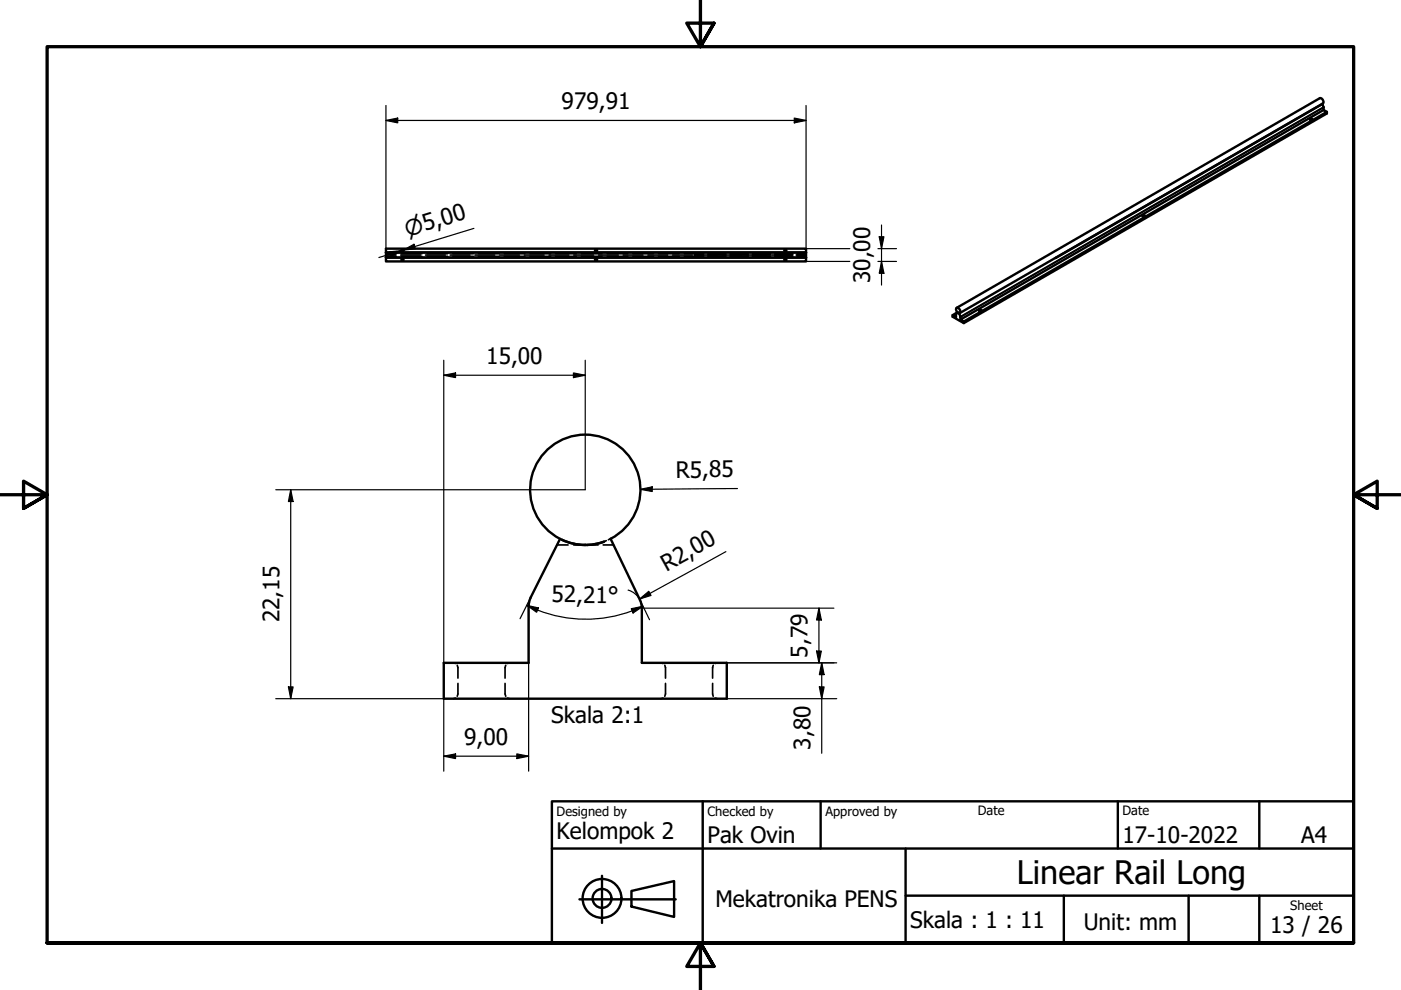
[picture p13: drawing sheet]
<svg xmlns="http://www.w3.org/2000/svg" width="297mm" height="210mm" viewBox="0 0 297 210" stroke-linecap="round" stroke-linejoin="round" font-family="sans-serif">
<defs><g id="words">
<text font-size="6.9" x="215.6" y="187.4">Linear Rail Long</text>
<g font-size="4.8">
<text x="119.1" y="23.1">979,91</text>
<text x="184.5" y="60.1" transform="rotate(-90 184.5 60.1)">30,00</text>
<text x="103.1" y="77.2">15,00</text>
<text x="143.3" y="101.3">R5,85</text>
<text x="141.3" y="121.2" transform="rotate(-29 141.3 121.2)">R2,00</text>
<text x="59.2" y="132" transform="rotate(-90 59.2 132)">22,15</text>
<text x="116.9" y="127.7">52,21°</text>
<text x="171.2" y="139.4" transform="rotate(-90 171.2 139.4)">5,79</text>
<text x="116.9" y="153.2">Skala 2:1</text>
<text x="98.4" y="157.9">9,00</text>
<text x="171.8" y="159" transform="rotate(-90 171.8 159)">3,80</text>
<text x="118" y="177.9">Kelompok 2</text>
<text x="150" y="178.8">Pak Ovin</text>
<text x="238" y="178.8">17-10-2022</text>
<text x="275.9" y="178.7">A4</text>
<text x="151.7" y="192.4">Mekatronika PENS</text>
<text x="193" y="196.7">Skala : 1 : 11</text>
<text x="229.8" y="197.1">Unit: mm</text>
<text x="269.3" y="197.9">13 / 26</text>
</g>
<text font-size="4.6" x="86.4" y="50.2" transform="rotate(-17 86.4 50.2)">⌀5,00</text>
<g font-size="2.7">
<text x="118" y="173">Designed by</text>
<text x="150" y="173">Checked by</text>
<text x="175" y="173">Approved by</text>
<text x="207.3" y="172.9">Date</text>
<text x="238" y="172.9">Date</text>
<text x="273.6" y="193">Sheet</text>
</g>
</g></defs>
<!-- layer: Hidden (ISO) -->
<g fill="none" stroke="#000" stroke-width=".36">
<path d="M81.8 54.3h2.2M81.8 54.1h2.1M81.8 53.8h2.2M85 54.1h4.2M85.1 54.3h4.4M85.1 53.8h4.4M90.2 54.1h4.2M90.6 54.3h4.3M90.6 53.8h4.3M95.4 54.1h4.2M96 54.3h4.4M96 53.8h4.4"/>
<path d="M100.7 54.1h4.2M101.5 54.3h4.3M101.5 53.8h4.3M105.9 54.1h4.2M106.9 54.3h4.4M106.9 53.8h4.4M111.2 54.1h4.2M112.4 54.3h4.3M112.4 53.8h4.3M116.4 54.1h4.2M117.8 54.3h4.4M117.8 53.8h4.4"/>
<path d="M121.6 54.1h4.2M123.3 54.3h4.3M123.3 53.8h4.3M126.9 54.1h4.2M128.7 54.3h4.4M128.7 53.8h4.4M132.1 54.1h4.2M134.2 54.3h4.3M134.2 53.8h4.3M137.4 54.1h4.2M139.6 54.3h4.4M139.6 53.8h4.4"/>
<path d="M142.6 54.1h4.2M145.1 53.8h4.1M147.3 53.8v.1M147.3 54.3h.1M147.3 54.1h16M147.3 53.9h1.9M147.3 54v.2M147.3 54.2v.1M149.2 54.3h-4.1M150.1 54.3h3.8M150.1 53.8h3.8M150.1 53.9h3.8"/>
<path d="M154.8 54.3h3.8M154.8 53.8h3.8M154.8 53.9h3.8M159.6 54.3h3.7M159.6 53.8h3.7M159.6 53.9h3.7M164.3 54.3h3.8M164.3 53.8h3.8M164.3 53.9h3.8M168.1 54.1h-4.5M168.8 54.1h2.1M169 54.3h1.9"/>
<path d="M169 53.8h1.9M169 53.9h1.9M118.1 115.5h2.3M118.7 114.3h.2M119 114.4h.1M121.6 115.5h2.4M124.6 115.5h2.2M127.9 115.5h2.2M128.5 114.6l-.4 .2M129.5 114.2l-.5 .2M96.1 140.5l.5 .2M96.6 148l-.5 .1"/>
<path d="M96.9 141l.2 .5v2.3M97.1 144.9v2.2l-.2 .5M107.1 144.9v2.2l.1 .5M107.2 141l-.1 .5v2.3M107.6 148l.5 .1M108.1 140.5l-.5 .2M140.1 140.5l.5 .2M140.6 148l-.5 .1M140.9 141l.2 .5v2.3M141.1 144.9v2.2l-.2 .5M151.1 144.9l.1 2.7M151.2 141l-.1 2.8"/>
<path d="M151.6 148l.5 .1M152.1 140.5l-.5 .2"/>
</g>
<!-- layer: Visible (ISO) -->
<g fill="none" stroke="#000" stroke-width=".51">
<path d="M277.7 25.3l.2 .2 .4-.2M277.9 25.5h.2M280.3 22l-56.5 32.7M280.4 22l.2 1.3M281.3 23.7v.4l-77 44.4-2.3-1.3v-.4M81.8 54.6v.8h89.1v-.8M81.8 52.7h89.1v.8h-89.1h89.1v1.1h-89.1zM81.8 54.6h89.1M170.9 54.6h.1M242.2 45.8l.2 .1 .4-.1M242.4 45.9h.2M202.8 65.3l77-44.5a.74 .74 0 0 1 .7 1.1l-77 44.5"/>
<path d="M202.9 66.2l-.2 .4v.6l-.7-.4 .9-.5M202.9 66.2a.47 .47 0 0 1-.3-.5 .47 .47 0 0 1 .5-.4 .67 .67 0 0 1 .3 1.1l.2 .8v.6M203 66.2l.2 .2M203.2 66.4h.1M203.6 67.8l77-44.5 .7 .4-77 44.5zM204.3 68.2v.3M207.6 65.8l.1 .2 .4-.2M207.7 66h.2M119.1 114.4a11.7 11.7 0 0 0 9 .4 11.7 11.7 0 0 1-9-.4M112.5 126.7l6.2-12.5a11.7 11.7 0 0 1-3.7-17.7 11.7 11.7 0 0 1 18.2 0 11.7 11.7 0 0 1-3.7 17.7l6.4 13.7 .2 1.1v11.5h18v7.6h-60v-7.6h18v-12M112.5 126.7l-.4 1.8"/>
<circle cx="85.3" cy="53.1" r=".22"/>
<circle cx="85.3" cy="55.1" r=".22"/>
<circle cx="126.4" cy="53.1" r=".22"/>
<circle cx="126.4" cy="55.1" r=".22"/>
<circle cx="166.5" cy="55.1" r=".22"/>
<circle cx="166.5" cy="53.1" r=".22"/>
</g>
<circle cx="203.2" cy="66.4" r=".25" fill="#000"/>
<!-- layer: Visible Narrow (ISO) -->
<path d="M277.7 25.2a.29 .29 0 0 1 .4-.1 .29 .29 0 0 1 .1 .3 .31 .31 0 0 1-.3 .1 .31 .31 0 0 1-.2-.3zM277.7 25.3l.2-.1 .4 .1M277.9 25.5h.2M280.6 22.7l-77 44.5M280.6 22.8l-77 44.4M242.2 45.7a.29 .29 0 0 1 .4-.2 .29 .29 0 0 1 .2 .4 .32 .32 0 0 1-.4 .1 .32 .32 0 0 1-.2-.3zM242.2 45.8a.33 .33 0 0 1 .6 0M242.4 45.9h.3M207.5 65.7h.1a.27 .27 0 0 1 .4-.1 .27 .27 0 0 1 .1 .3 .31 .31 0 0 1-.4 .1 .31 .31 0 0 1-.2-.3zM207.6 65.8a.31 .31 0 0 1 .2-.1 .31 .31 0 0 1 .3 .1M207.7 65.9h.3" fill="none" stroke="#000" stroke-width=".36"/>
<circle cx="203.2" cy="66.4" r=".18" fill="#000"/>
<!-- layer: Border (ISO) -->
<path d="M148.5 -.1v10l-2.9-5h5.8l-2.9 5 2.9-5M0 104.9h10l-5-2.9v5.8l5-2.9-5 2.9M297 104.9h-10l5-2.9v5.8l-5-2.9 5 2.9M10 199.9v-190h277v190h-277h277M151.4 204.9l-2.9-5 2.9 5h-5.8l2.9-5v10" fill="none" stroke="#000" stroke-width=".7"/>
<!-- layer: Title (ISO) -->
<g fill="none" stroke="#000" stroke-width=".51">
<path d="M117 169.9h170v30h-170zM117 179.9h170M149 169.9v30M174 169.9v10M192 179.9v20M237 169.9v10M267 169.9v10M122.9 190.7h20.4M127.6 185.7v10M133.9 188.9l9-2.1v7.6l-9-2.2zM192 189.9h95M225.6 189.9v10"/>
<path d="M252 189.9v10M267 189.9v10"/>
<circle cx="127.6" cy="190.5" r="4.1"/>
<circle cx="127.6" cy="190.5" r="2"/>
</g>
<!-- layer: 0 -->
<path d="M122.9 190.7h20.4" fill="none" stroke="#000" stroke-width=".21"/>
<!-- layer: Dimension (ISO) -->
<g fill="none" stroke="#000" stroke-width=".25">
<path d="M81.8 25.5l2.5-.5v1zM81.8 25.5h89.1M81.8 22.4v31.1M168.4 25l2.5 .5-2.5 .5zM170.9 22.4v31.1M82.6 53.4l2.5-.3-2.2 1.2zM85.1 53.1l-4.8 1.5M85.5 53l2.3-1.2 .3 1zM100.5 48.4l-15 4.6 2.4-.7M170.9 52.7h9.3M170.9 55.4h9.3M186.1 52.7h4"/>
<path d="M186.1 55.4h4M186.4 50.2h1l-.5 2.5zM186.9 55.4l.5 2.5h-1zM186.9 47.7v12.7M94.1 79.6l2.5-.5v1zM94.1 76.4v64.1M94.1 79.6h30M121.6 79.1l2.5 .5-2.5 .5zM124.1 76.4v27.4h-65.6M61.6 103.8l.5 2.5h-.9zM61.6 103.8v44.3M135.8 103.8l2.5-.6v1z"/>
<path d="M153.9 117l-18.3 10M156.4 103.6l-20.6 .2M111.7 128.3l2.5 .6-.4 .9zM111.7 128.3l2.3 1.1M112.5 126.7l-2.2 4.5M133.2 125.1l1 .5 1.2 1.1 2.3 4.7M133.8 129.1l2.5-.6-2.1 1.5zM135.6 127l1.9-1.6 .5 .9zM136.3 128.5a28 28 0 0 1-22.3 .9M136.4 128.9h40.4M173.1 138h1l-.5 2.5zM173.6 128.9l.5 2.6h-1z"/>
<path d="M173.6 128.9v11.6M58.5 148.1h35.6v15.4M61.2 145.6h.9l-.5 2.5zM109.6 159.8l2.5 .5-2.5 .5zM112.1 140.5v23M154.1 148.1h23.3M154.1 140.5h23.3M173.7 145.6h1l-.5 2.5zM174.2 140.5l.5 2.5h-1zM174.2 140.5v19.2M94.1 160.3l2.5-.5v1zM94.1 160.3h18"/>
</g>
<g fill="#000">
<path d="M81.8 25.5l2.5-.5v1z" fill-rule="evenodd"/>
<path d="M168.4 25l2.5 .5-2.5 .5z" fill-rule="evenodd"/>
<path d="M82.6 53.4l2.5-.3-2.2 1.2z" fill-rule="evenodd"/>
<path d="M85.5 53l2.3-1.2 .3 1z" fill-rule="evenodd"/>
<path d="M186.4 50.2h1l-.5 2.5z" fill-rule="evenodd"/>
<path d="M186.9 55.4l.5 2.5h-1z" fill-rule="evenodd"/>
<path d="M94.1 79.6l2.5-.5v1z" fill-rule="evenodd"/>
<path d="M121.6 79.1l2.5 .5-2.5 .5z" fill-rule="evenodd"/>
<path d="M61.6 103.8l.5 2.5h-.9z" fill-rule="evenodd"/>
<path d="M135.8 103.8l2.5-.6v1z" fill-rule="evenodd"/>
<path d="M111.7 128.3l2.5 .6-.4 .9z" fill-rule="evenodd"/>
<path d="M133.8 129.1l2.5-.6-2.1 1.5z" fill-rule="evenodd"/>
<path d="M135.6 127l1.9-1.6 .5 .9z" fill-rule="evenodd"/>
<path d="M173.1 138h1l-.5 2.5z" fill-rule="evenodd"/>
<path d="M173.6 128.9l.5 2.6h-1z" fill-rule="evenodd"/>
<path d="M61.2 145.6h.9l-.5 2.5z" fill-rule="evenodd"/>
<path d="M94.1 160.3l2.5-.5v1z" fill-rule="evenodd"/>
<path d="M173.7 145.6h1l-.5 2.5z" fill-rule="evenodd"/>
<path d="M174.2 140.5l.5 2.5h-1z" fill-rule="evenodd"/>
<path d="M109.6 159.8l2.5 .5-2.5 .5z" fill-rule="evenodd"/>
</g>
<use href="#words"/>
</svg>
